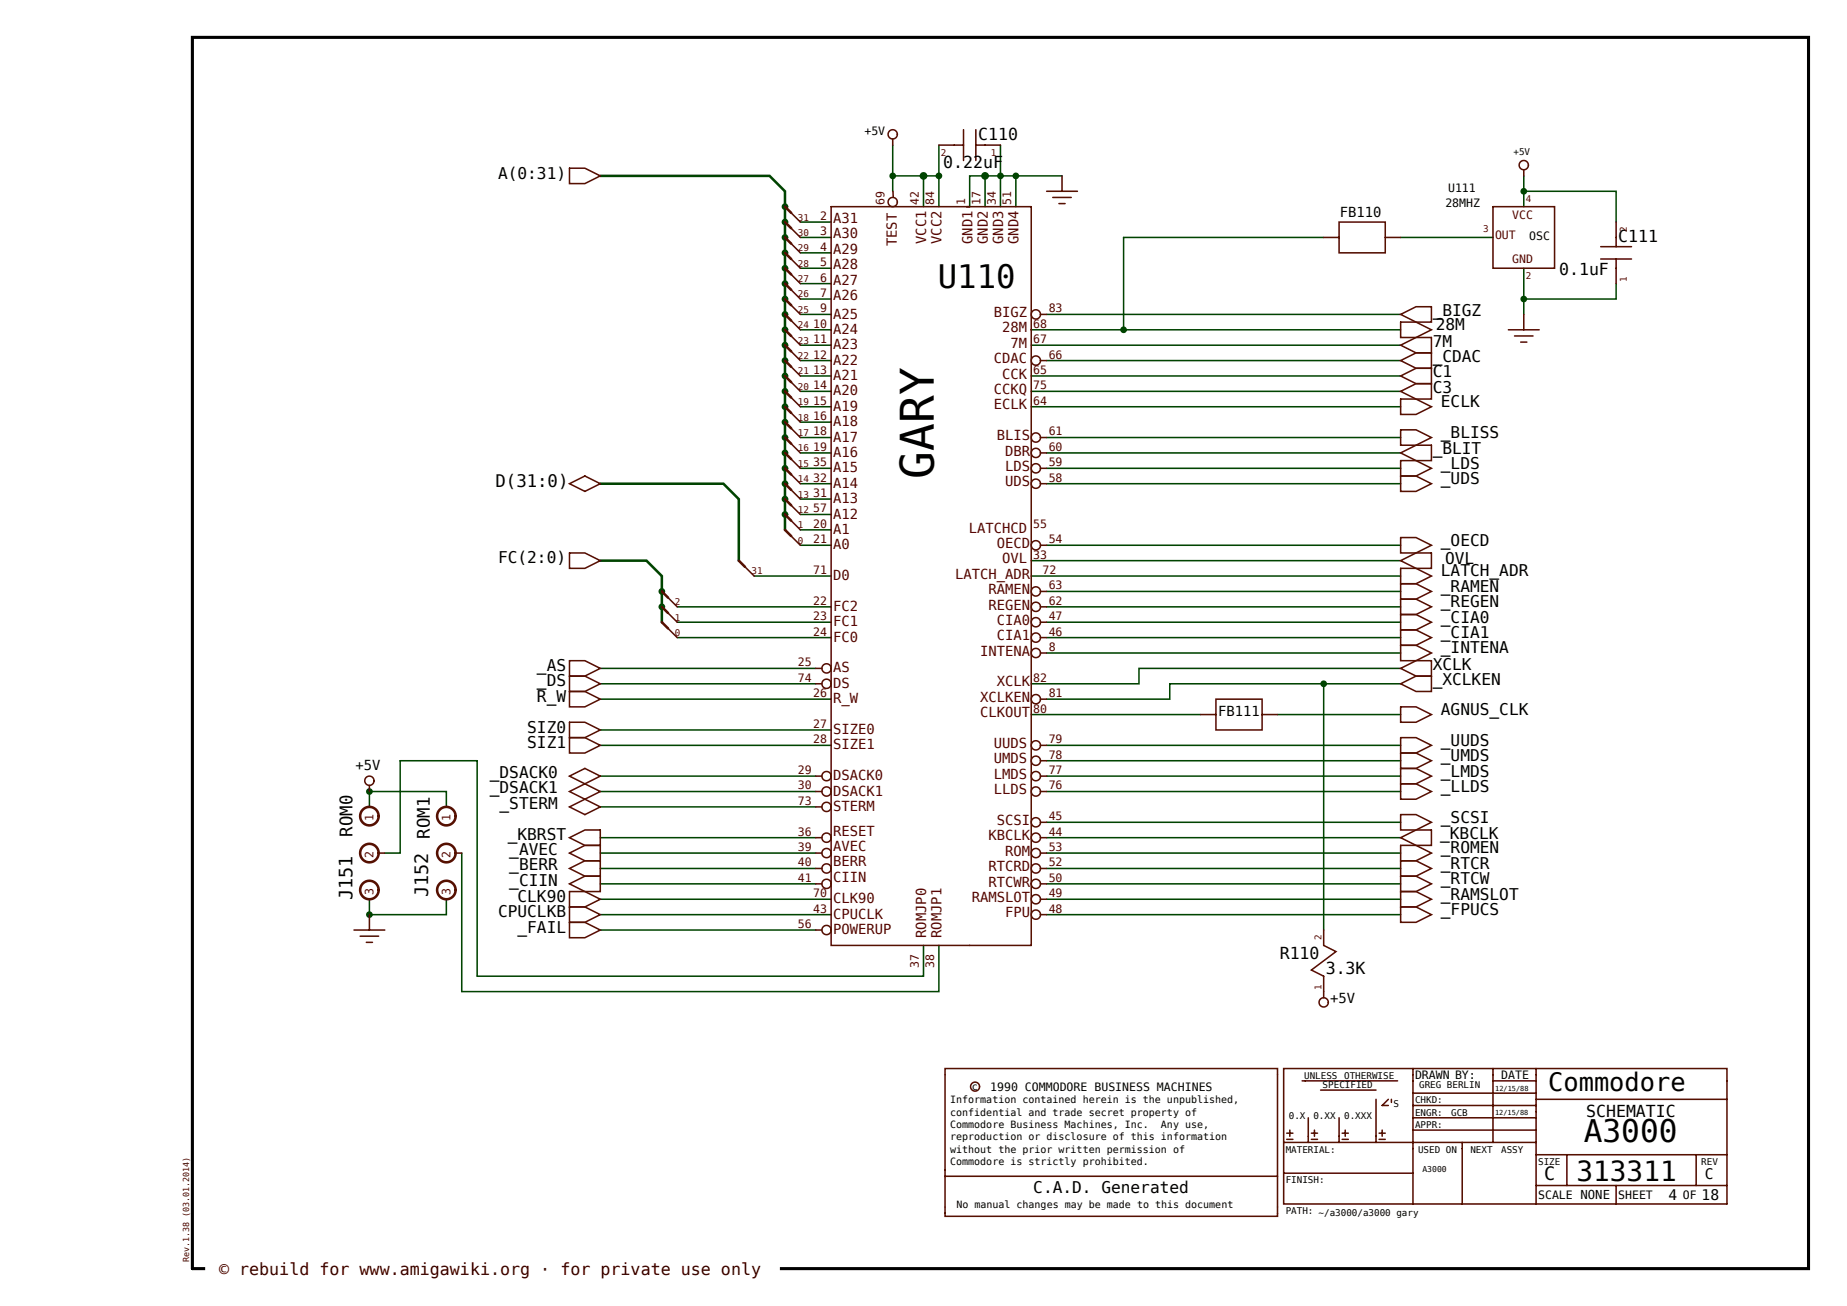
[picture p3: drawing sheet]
<svg xmlns="http://www.w3.org/2000/svg" width="420mm" height="297mm" viewBox="0 0 420 297" stroke-linecap="round" stroke-linejoin="round" font-family="sans-serif">
<defs><g id="words">
<text font-size="10.5" x="212.3" y="108.8" transform="rotate(-90 212.3 108.8)">GARY</text>
<text font-size="7.4" x="213.3" y="65.4">U110</text>
<text font-size="7.1" x="360.2" y="259.8">A3000</text>
<text font-size="6.3" x="358.5" y="268.5">313311</text>
<text font-size="5.8" x="352" y="248.1">Commodore</text>
<g font-size="4.2">
<text x="80.1" y="204.8" transform="rotate(-90 80.1 204.8)">J151</text>
<text x="97.3" y="204" transform="rotate(-90 97.3 204)">J152</text>
<text x="351.2" y="268.4">C</text>
</g>
<g font-size="3.9">
<text x="112.7" y="110.7">D(31:0)</text>
<text x="80.1" y="190.2" transform="rotate(-90 80.1 190.2)">ROM0</text>
<text x="97.8" y="190.7" transform="rotate(-90 97.8 190.7)">ROM1</text>
</g>
<g font-size="3.8">
<text x="222.5" y="31.8">C110</text>
<text x="214.5" y="38.1">0.22uF</text>
<text x="368" y="54.9">C111</text>
<text x="354.5" y="62.6">0.1uF</text>
<text x="291" y="218">R110</text>
<text x="301.5" y="221.5">3.3K</text>
<text x="360.7" y="254">SCHEMATIC</text>
</g>
<text font-size="3.8" fill="#300" x="49.8" y="290">© rebuild for www.amigawiki.org · for private use only</text>
<g font-size="3.7">
<text x="113.3" y="40.6">A(0:31)</text>
<text x="325.8" y="71.8">_BIGZ</text>
<text x="326.5" y="75.1">28M</text>
<text x="325.8" y="82.3">_CDAC</text>
<text x="325.8" y="78.8">7M</text>
<text x="325.8" y="85.8">C1</text>
<text x="325.8" y="89.3">C3</text>
<text x="327.7" y="92.6">ECLK</text>
<text x="327.7" y="99.6">_BLISS</text>
<text x="325.8" y="103.3">_BLIT</text>
<text x="327.7" y="106.6">_LDS</text>
<text x="327.7" y="110.1">_UDS</text>
<text x="327.7" y="124.1">_OECD</text>
<text x="113.3" y="128.1">FC(2:0)</text>
<text x="327.7" y="131.1">LATCH_ADR</text>
<text x="328.6" y="128.3">OVL</text>
<text x="327.7" y="134.6">_RAMEN</text>
<text x="327.7" y="138.1">_REGEN</text>
<text x="327.7" y="141.6">_CIA0</text>
<text x="327.7" y="145.1">_CIA1</text>
<text x="327.7" y="148.6">_INTENA</text>
<text x="122.1" y="152.6">_AS</text>
<text x="325.8" y="155.8">_XCLKEN</text>
<text x="325.8" y="152.3">XCLK</text>
<text x="122.1" y="159.6">R_W</text>
<text x="122.1" y="156.1">_DS</text>
<text x="119.9" y="166.6">SIZ0</text>
<text x="327.7" y="162.6">AGNUS_CLK</text>
<text x="119.9" y="170.1">SIZ1</text>
<text x="327.7" y="169.6">_UUDS</text>
<text x="327.7" y="173.1">_UMDS</text>
<text x="111.4" y="176.9">_DSACK0</text>
<text x="327.7" y="176.6">_LMDS</text>
<text x="111.4" y="180.4">_DSACK1</text>
<text x="113.6" y="183.9">_STERM</text>
<text x="327.7" y="180.1">_LLDS</text>
<text x="115.5" y="191.1">_KBRST</text>
<text x="327.5" y="190.8">_KBCLK</text>
<text x="327.7" y="187.1">_SCSI</text>
<text x="115.8" y="197.9">_BERR</text>
<text x="115.8" y="194.4">_AVEC</text>
<text x="327.7" y="194.1">_ROMEN</text>
<text x="327.7" y="197.6">_RTCR</text>
<text x="115.8" y="201.4">_CIIN</text>
<text x="327.7" y="201.1">_RTCW</text>
<text x="113.3" y="208.6">CPUCLKB</text>
<text x="117.7" y="205.1">CLK90</text>
<text x="327.7" y="204.6">_RAMSLOT</text>
<text x="327.7" y="208.1">_FPUCS</text>
<text x="117.7" y="212.1">_FAIL</text>
<text x="235" y="271.2">C.A.D. Generated</text>
</g>
<g font-size="3.3">
<text x="387.7" y="268">C</text>
<text x="379.4" y="272.9">4</text>
<text x="386.9" y="272.9">18</text>
</g>
<g font-size="3.2" fill="#500">
<text x="189.5" y="50.7">A31</text>
<text x="189.5" y="54.2">A30</text>
<text x="189.5" y="57.7">A29</text>
<text x="204" y="56" transform="rotate(-90 204 56)">TEST</text>
<text x="210.6" y="55.5" transform="rotate(-90 210.6 55.5)">VCC1</text>
<text x="214.1" y="55.5" transform="rotate(-90 214.1 55.5)">VCC2</text>
<text x="221.1" y="55.5" transform="rotate(-90 221.1 55.5)">GND1</text>
<text x="224.6" y="55.5" transform="rotate(-90 224.6 55.5)">GND2</text>
<text x="228.1" y="55.5" transform="rotate(-90 228.1 55.5)">GND3</text>
<text x="231.6" y="55.5" transform="rotate(-90 231.6 55.5)">GND4</text>
<text x="189.5" y="61.2">A28</text>
<text x="189.5" y="64.7">A27</text>
<text x="189.5" y="68.2">A26</text>
<text x="189.5" y="75.9">A24</text>
<text x="189.5" y="72.4">A25</text>
<text x="226" y="72.1">BIGZ</text>
<text x="227.9" y="75.6">28M</text>
<text x="189.5" y="79.4">A23</text>
<text x="189.5" y="82.9">A22</text>
<text x="226" y="82.6">CDAC</text>
<text x="229.8" y="79.1">7M</text>
<text x="189.5" y="89.9">A20</text>
<text x="189.5" y="86.4">A21</text>
<text x="226" y="89.6">CCKQ</text>
<text x="227.9" y="86.1">CCK</text>
<text x="189.5" y="93.4">A19</text>
<text x="226" y="93.1">ECLK</text>
<text x="189.5" y="100.4">A17</text>
<text x="189.5" y="96.9">A18</text>
<text x="226.7" y="100.1">BLIS</text>
<text x="189.5" y="103.9">A16</text>
<text x="189.5" y="107.4">A15</text>
<text x="228.6" y="107.1">LDS</text>
<text x="228.6" y="103.6">DBR</text>
<text x="189.5" y="110.9">A14</text>
<text x="228.6" y="110.6">UDS</text>
<text x="189.5" y="114.4">A13</text>
<text x="189.5" y="117.9">A12</text>
<text x="189.5" y="124.9">A0</text>
<text x="189.5" y="121.4">A1</text>
<text x="220.3" y="121.1">LATCHCD</text>
<text x="226.7" y="124.6">OECD</text>
<text x="189.5" y="131.9">D0</text>
<text x="217.2" y="131.6">LATCH_ADR</text>
<text x="227.9" y="128.1">OVL</text>
<text x="224.8" y="135.1">RAMEN</text>
<text x="189.5" y="142.4">FC1</text>
<text x="189.5" y="138.9">FC2</text>
<text x="224.8" y="138.6">REGEN</text>
<text x="226.7" y="142.1">CIA0</text>
<text x="189.5" y="145.9">FC0</text>
<text x="222.9" y="149.1">INTENA</text>
<text x="226.7" y="145.6">CIA1</text>
<text x="189.5" y="152.9">AS</text>
<text x="189.5" y="156.4">DS</text>
<text x="189.5" y="159.9">R_W</text>
<text x="222.9" y="159.6">XCLKEN</text>
<text x="226.7" y="156.1">XCLK</text>
<text x="189.5" y="166.9">SIZE0</text>
<text x="222.9" y="163.1">CLKOUT</text>
<text x="189.5" y="170.4">SIZE1</text>
<text x="226" y="173.6">UMDS</text>
<text x="226" y="170.1">UUDS</text>
<text x="189.5" y="177.4">DSACK0</text>
<text x="226" y="177.1">LMDS</text>
<text x="189.5" y="184.4">STERM</text>
<text x="189.5" y="180.9">DSACK1</text>
<text x="226" y="180.6">LLDS</text>
<text x="189.5" y="190">RESET</text>
<text x="224.8" y="191.1">KBCLK</text>
<text x="226.7" y="187.6">SCSI</text>
<text x="189.5" y="197">BERR</text>
<text x="189.5" y="193.5">AVEC</text>
<text x="228.6" y="194.6">ROM</text>
<text x="189.5" y="200.5">CIIN</text>
<text x="224.8" y="201.6">RTCWR</text>
<text x="224.8" y="198.1">RTCRD</text>
<text x="189.5" y="205.4">CLK90</text>
<text x="189.5" y="208.9">CPUCLK</text>
<text x="221" y="205.1">RAMSLOT</text>
<text x="228.6" y="208.6">FPU</text>
<text x="189.5" y="212.4">POWERUP</text>
<text x="210.6" y="213.3" transform="rotate(-90 210.6 213.3)">ROMJP0</text>
<text x="214.1" y="213.3" transform="rotate(-90 214.1 213.3)">ROMJP1</text>
</g>
<g font-size="3.2">
<text x="304.7" y="49.2">FB110</text>
<text x="277" y="162.8">FB111</text>
<text x="80.8" y="175.1">+5V</text>
<text x="302.5" y="228">+5V</text>
</g>
<g font-size="2.6">
<text x="196.6" y="30.7">+5V</text>
<text x="328.7" y="47">28MHZ</text>
<text x="329.3" y="43.7">U111</text>
<text x="347.7" y="54.5">OSC</text>
<text x="321.8" y="245.3">DRAWN BY:</text>
<text x="341.4" y="245.3">DATE</text>
<text x="225.2" y="248.1">1990 COMMODORE BUSINESS MACHINES</text>
<text x="349.8" y="272.6">SCALE NONE</text>
<text x="368" y="272.6">SHEET</text>
<text x="382.7" y="272.6">OF</text>
</g>
<g font-size="2.6" fill="#500">
<text x="201.1" y="46.6" transform="rotate(-90 201.1 46.6)">69</text>
<text x="208.9" y="46.5" transform="rotate(-90 208.9 46.5)">42</text>
<text x="212.4" y="46.5" transform="rotate(-90 212.4 46.5)">84</text>
<text x="219.4" y="46.5" transform="rotate(-90 219.4 46.5)">1</text>
<text x="222.9" y="46.5" transform="rotate(-90 222.9 46.5)">17</text>
<text x="226.4" y="46.5" transform="rotate(-90 226.4 46.5)">34</text>
<text x="229.9" y="46.5" transform="rotate(-90 229.9 46.5)">51</text>
<text x="186.5" y="53.5">3</text>
<text x="186.5" y="50">2</text>
<text x="343.9" y="49.8">VCC</text>
<text x="186.5" y="57">4</text>
<text x="340" y="54.3">OUT</text>
<text x="343.9" y="59.8">GND</text>
<text x="186.5" y="60.5">5</text>
<text x="186.5" y="64">6</text>
<text x="186.5" y="67.5">7</text>
<text x="186.5" y="71">9</text>
<text x="238.5" y="71">83</text>
<text x="184.9" y="74.5">10</text>
<text x="235" y="74.5">68</text>
<text x="184.9" y="78">11</text>
<text x="184.9" y="81.5">12</text>
<text x="235" y="78">67</text>
<text x="238.5" y="81.5">66</text>
<text x="184.9" y="88.5">14</text>
<text x="184.9" y="85">13</text>
<text x="235" y="85">65</text>
<text x="235" y="88.5">75</text>
<text x="184.9" y="92">15</text>
<text x="184.9" y="95.5">16</text>
<text x="235" y="92">64</text>
<text x="184.9" y="99">18</text>
<text x="238.5" y="99">61</text>
<text x="184.9" y="102.5">19</text>
<text x="184.9" y="106">35</text>
<text x="238.5" y="106">59</text>
<text x="238.5" y="102.5">60</text>
<text x="184.9" y="113">31</text>
<text x="184.9" y="109.5">32</text>
<text x="238.5" y="109.5">58</text>
<text x="184.9" y="116.5">57</text>
<text x="184.9" y="123.5">21</text>
<text x="184.9" y="120">20</text>
<text x="235" y="120">55</text>
<text x="238.5" y="123.5">54</text>
<text x="184.9" y="130.5">71</text>
<text x="235" y="127">33</text>
<text x="237.1" y="130.5">72</text>
<text x="184.9" y="137.5">22</text>
<text x="238.5" y="134">63</text>
<text x="238.5" y="137.5">62</text>
<text x="184.9" y="141">23</text>
<text x="238.5" y="141">47</text>
<text x="184.9" y="144.5">24</text>
<text x="238.5" y="144.5">46</text>
<text x="238.5" y="148">8</text>
<text x="181.4" y="155">74</text>
<text x="181.4" y="151.5">25</text>
<text x="235" y="155">82</text>
<text x="184.9" y="158.5">26</text>
<text x="238.5" y="158.5">81</text>
<text x="184.9" y="165.5">27</text>
<text x="235" y="162">80</text>
<text x="184.9" y="169">28</text>
<text x="238.5" y="172.5">78</text>
<text x="238.5" y="169">79</text>
<text x="181.4" y="179.5">30</text>
<text x="181.4" y="176">29</text>
<text x="238.5" y="179.5">76</text>
<text x="238.5" y="176">77</text>
<text x="181.4" y="183">73</text>
<text x="84.9" y="186.7" transform="rotate(-90 84.9 186.7)">1</text>
<text x="102.4" y="186.7" transform="rotate(-90 102.4 186.7)">1</text>
<text x="181.4" y="190">36</text>
<text x="238.5" y="190">44</text>
<text x="238.5" y="186.5">45</text>
<text x="84.9" y="195.1" transform="rotate(-90 84.9 195.1)">2</text>
<text x="102.4" y="195.1" transform="rotate(-90 102.4 195.1)">2</text>
<text x="181.4" y="197">40</text>
<text x="181.4" y="193.5">39</text>
<text x="238.5" y="197">52</text>
<text x="238.5" y="193.5">53</text>
<text x="84.9" y="203.5" transform="rotate(-90 84.9 203.5)">3</text>
<text x="102.4" y="203.5" transform="rotate(-90 102.4 203.5)">3</text>
<text x="181.4" y="200.5">41</text>
<text x="238.5" y="200.5">50</text>
<text x="184.9" y="204">70</text>
<text x="184.9" y="207.5">43</text>
<text x="238.5" y="207.5">48</text>
<text x="238.5" y="204">49</text>
<text x="181.4" y="211">56</text>
<text x="208.9" y="220.1" transform="rotate(-90 208.9 220.1)">37</text>
<text x="212.4" y="220.1" transform="rotate(-90 212.4 220.1)">38</text>
</g>
<g font-size="2.3">
<text x="216.1" y="250.9">Information contained herein is the unpublished,</text>
<text x="221" y="247.8">c</text>
<text x="216.1" y="253.7">confidential and trade secret property of</text>
<text x="216.1" y="256.5">Commodore Business Machines, Inc.</text>
<text x="264" y="256.5">Any use,</text>
<text x="216.1" y="259.3">reproduction or disclosure of this information</text>
<text x="216.1" y="262.1">without the prior written permission of</text>
<text x="216.1" y="264.9">Commodore is strictly prohibited.</text>
<text x="217.5" y="274.7">No manual changes may be made to this document</text>
</g>
<g font-size="2.1" fill="#500">
<text x="214" y="35.4">2</text>
<text x="225.3" y="35.4">1</text>
<text x="347" y="45.8">4</text>
<text x="181.4" y="53.6">30</text>
<text x="181.4" y="50.1">31</text>
<text x="337.3" y="52.8">3</text>
<text x="369.9" y="52.7" transform="rotate(-90 369.9 52.7)">2</text>
<text x="181.4" y="57.1">29</text>
<text x="181.4" y="64.1">27</text>
<text x="181.4" y="60.6">28</text>
<text x="347" y="63.4">2</text>
<text x="369.9" y="64" transform="rotate(-90 369.9 64)">1</text>
<text x="181.4" y="71.1">25</text>
<text x="181.4" y="67.6">26</text>
<text x="181.4" y="74.6">24</text>
<text x="181.4" y="81.6">22</text>
<text x="181.4" y="78.1">23</text>
<text x="181.4" y="88.6">20</text>
<text x="181.4" y="85.1">21</text>
<text x="181.4" y="95.6">18</text>
<text x="181.4" y="92.1">19</text>
<text x="181.4" y="99.1">17</text>
<text x="181.4" y="106.1">15</text>
<text x="181.4" y="102.6">16</text>
<text x="181.4" y="109.6">14</text>
<text x="181.4" y="113.1">13</text>
<text x="181.4" y="116.6">12</text>
<text x="181.4" y="123.6">0</text>
<text x="181.4" y="120.1">1</text>
<text x="170.9" y="130.6">31</text>
<text x="153.4" y="137.6">2</text>
<text x="153.4" y="141.1">1</text>
<text x="153.4" y="144.6">0</text>
<text x="300.5" y="213.7" transform="rotate(-90 300.5 213.7)">2</text>
<text x="300.5" y="225" transform="rotate(-90 300.5 225)">1</text>
</g>
<g font-size="2.1">
<text x="344.2" y="35.3">+5V</text>
<text x="296.6" y="245.3">UNLESS</text>
<text x="305.7" y="245.3">OTHERWISE</text>
<text x="300.8" y="247.4">SPECIFIED</text>
<text x="316.9" y="251.6">S</text>
<text x="321.8" y="250.9">CHKD:</text>
<text x="322.7" y="247.5">GREG BERLIN</text>
<text x="293.1" y="254.4">0.X</text>
<text x="298.7" y="254.4">0.XX</text>
<text x="305.7" y="254.4">0.XXX</text>
<text x="321.8" y="256.5">APPR:</text>
<text x="321.8" y="253.7">ENGR:</text>
<text x="330" y="253.8">GCB</text>
<text x="292.4" y="262.1">MATERIAL:</text>
<text x="322.5" y="262.1">USED ON</text>
<text x="334.4" y="262.1">NEXT</text>
<text x="341.4" y="262.1">ASSY</text>
<text x="292.4" y="269.1">FINISH:</text>
<text x="349.8" y="264.9">SIZE</text>
<text x="386.9" y="264.9">REV</text>
<text x="292.4" y="276.1">PATH: ~/a3000/a3000 gary</text>
</g>
<text font-size="1.9" fill="#300" x="43" y="287" transform="rotate(-90 43 287)">Rev.1.38 (03.01.2014)</text>
<text font-size="1.8" x="323.5" y="266.4">A3000</text>
<g font-size="1.6">
<text x="340" y="248">12/15/88</text>
<text x="340" y="253.5">12/15/88</text>
</g>
</g></defs>
<g fill="#fff" stroke="#fff" stroke-width=".23">
<path d="M43.7 8.5h367.6v280h-367.6z"/>
<path d="M46.8 286.1h130.4v4.5h-130.4z"/>
</g>
<path d="M43.7 8.5h367.6v280h-367.6z" fill="none" stroke="#000" stroke-width=".7"/>
<g fill="#040" stroke="#040" stroke-width=".35">
<circle cx="346.5" cy="43.5" r=".58"/>
<circle cx="346.5" cy="68" r=".58"/>
<circle cx="301" cy="155.5" r=".58"/>
<circle cx="178.5" cy="106.5" r=".58"/>
<circle cx="178.5" cy="103" r=".58"/>
<circle cx="178.5" cy="99.5" r=".58"/>
<circle cx="178.5" cy="96" r=".58"/>
<circle cx="178.5" cy="92.5" r=".58"/>
<circle cx="178.5" cy="89" r=".58"/>
<circle cx="178.5" cy="85.5" r=".58"/>
<circle cx="178.5" cy="82" r=".58"/>
<circle cx="178.5" cy="78.5" r=".58"/>
<circle cx="178.5" cy="75" r=".58"/>
<circle cx="178.5" cy="71.5" r=".58"/>
<circle cx="178.5" cy="68" r=".58"/>
<circle cx="178.5" cy="64.5" r=".58"/>
<circle cx="178.5" cy="61" r=".58"/>
<circle cx="178.5" cy="57.5" r=".58"/>
<circle cx="178.5" cy="54" r=".58"/>
<circle cx="178.5" cy="50.5" r=".58"/>
<circle cx="178.5" cy="47" r=".58"/>
<circle cx="203" cy="40" r=".58"/>
<circle cx="84" cy="180" r=".58"/>
<circle cx="227.5" cy="40" r=".58"/>
<circle cx="231" cy="40" r=".58"/>
<circle cx="178.5" cy="110" r=".58"/>
<circle cx="213.5" cy="40" r=".58"/>
<circle cx="150.5" cy="134.5" r=".58"/>
<circle cx="150.5" cy="138" r=".58"/>
<circle cx="178.5" cy="113.5" r=".58"/>
<circle cx="178.5" cy="117" r=".58"/>
<circle cx="255.5" cy="75" r=".58"/>
<circle cx="84" cy="208" r=".58"/>
</g>
<g fill="none" stroke="#040" stroke-width=".35">
<path d="M203 33v7M210 40v7M213.5 40h-10.5v3.5M213.5 33v14M224 40h-3.5v7M227.5 33v14M231 40v7M241.5 40h-17.5v7M346.5 40v7M182 54h7M182 57.5h7M182 50.5h7"/>
<path d="M301 54h-45.5v21h-21M318.5 54h21M346.5 43.5h21v7M182 75h7M182 78.5h7M182 68h7M182 71.5h7M182 61h7M182 64.5h7M234.5 78.5h84M238 71.5h80.5M255.5 75h63"/>
<path d="M346.5 61v10.5M367.5 64.5v3.5h-21M182 92.5h7M182 85.5h7M182 82h7M182 89h7M182 99.5h7M182 96h7M234.5 92.5h84M234.5 85.5h84M234.5 89h84M238 82h80.5"/>
<path d="M238 99.5h80.5M182 106.5h7M182 110h7M182 117h7M182 113.5h7M182 103h7M238 106.5h80.5M238 110h80.5M238 103h80.5M154 138h35M171.5 131h17.5M182 124h7"/>
<path d="M182 120.5h7M234.5 127.5h84M234.5 131h84M238 124h80.5M238 138h80.5M238 134.5h80.5M136.5 155.5h49M136.5 159h52.5M136.5 152h49M154 145h35M154 141.5h35M238 145h80.5"/>
<path d="M238 141.5h80.5M238 148.5h80.5M301 155.5v56M318.5 155.5h-52.5v3.5h-28M318.5 152h-59.5v3.5h-24.5M136.5 180h49M136.5 176.5h49M136.5 169.5h52.5M136.5 166h52.5M234.5 162.5h38.5M238 180h80.5M238 176.5h80.5"/>
<path d="M238 173h80.5M238 169.5h80.5M290.5 162.5h28M84 183.5v-3.5h17.5v3.5M87.5 194h3.5v-21h17.5v49h101.5v-7M105 194v31.5h108.5v-10.5M136.5 183.5h49M136.5 190.5h49M136.5 197.5h49M136.5 194h49M238 190.5h80.5M238 197.5h80.5"/>
<path d="M238 194h80.5M238 187h80.5M84 204.5v3.5h17.5v-3.5M136.5 204.5h52.5M136.5 211.5h49M136.5 208h52.5M136.5 201h49M238 204.5h80.5M238 208h80.5M238 201h80.5"/>
</g>
<path d="M136.5 40h38.5l3.5 3.5v77M136.5 110h28l3.5 3.5v14M136.5 127.5h10.5l3.5 3.5v10.5" fill="none" stroke="#040" stroke-width=".58"/>
<g fill="#040" stroke="#040" stroke-width=".58">
<circle cx="224" cy="40" r=".58"/>
<circle cx="210" cy="40" r=".58"/>
</g>
<g fill="none" stroke="#510" stroke-width=".35">
<path d="M129.5 38.2h3.5l3.5 1.8-3.5 1.7h-3.5zM203 31.6v1.4M213.5 33h5.6M219.1 29.5v7M221.9 33h5.6M221.9 29.5v7M241.5 40v3.5M346.5 38.6v1.4M179.9 58.9l2.1 2.1M179.9 55.4l2.1 2.1M179.9 51.9l2.1 2.1M179.9 48.4l2.1 2.1"/>
<path d="M189 47h45.5v168h-45.5zM203.1 43.5v1.3M238 43.5h7M239.4 44.9h4.2M240.8 46.3h1.4M301 54h3.5v-3.5h10.5v7h-10.5v-3.5M315 54h3.5M339.5 47h14v14h-14zM364 58.9h7M364 56.1h7M367.5 50.5v5.6M367.5 58.9v5.6"/>
<path d="M179.9 79.9l2.1 2.1M179.9 76.4l2.1 2.1M179.9 72.9l2.1 2.1M179.9 69.4l2.1 2.1M179.9 65.9l2.1 2.1M179.9 62.4l2.1 2.1M236.6 71.5h1.4M318.5 73.2h3.5l3.5 1.8-3.5 1.7h-3.5zM318.5 78.5l3.5-1.8h3.5v3.5h-3.5zM318.5 71.5l3.5-1.8h3.5v3.5h-3.5zM343 75h7M344.4 76.4h4.2"/>
<path d="M345.8 77.8h1.4M346.5 71.5v3.5M179.9 97.4l2.1 2.1M179.9 93.9l2.1 2.1M179.9 90.4l2.1 2.1M179.9 86.9l2.1 2.1M179.9 83.4l2.1 2.1M236.6 99.5h1.4M236.6 82h1.4M318.5 90.7h3.5l3.5 1.8-3.5 1.7h-3.5zM318.5 85.5l3.5-1.8h3.5v3.5h-3.5zM318.5 82l3.5-1.8h3.5v3.5h-3.5z"/>
<path d="M318.5 97.7h3.5l3.5 1.8-3.5 1.7h-3.5zM318.5 89l3.5-1.8h3.5v3.5h-3.5zM129.5 110l3.5-1.8 3.5 1.8-3.5 1.7zM179.9 107.9l2.1 2.1M179.9 104.4l2.1 2.1M179.9 100.9l2.1 2.1M179.9 114.9l2.1 2.1M179.9 111.4l2.1 2.1M179.9 118.4l2.1 2.1M236.6 103h1.4M236.6 110h1.4M236.6 106.5h1.4"/>
<path d="M318.5 103l3.5-1.8h3.5v3.5h-3.5zM318.5 104.7h3.5l3.5 1.8-3.5 1.7h-3.5zM318.5 108.2h3.5l3.5 1.8-3.5 1.7h-3.5zM129.5 125.7h3.5l3.5 1.8-3.5 1.7h-3.5zM151.9 139.4l2.1 2.1M151.9 135.9l2.1 2.1M169.4 128.9l2.1 2.1M179.9 121.9l2.1 2.1M236.6 138h1.4M236.6 134.5h1.4M236.6 124h1.4M318.5 122.2h3.5l3.5 1.8-3.5 1.7h-3.5z"/>
<path d="M318.5 127.5l3.5-1.8h3.5v3.5h-3.5zM318.5 132.7h3.5l3.5 1.8-3.5 1.7h-3.5zM318.5 136.2h3.5l3.5 1.8-3.5 1.7h-3.5zM318.5 139.7h3.5l3.5 1.8-3.5 1.7h-3.5zM318.5 129.2h3.5l3.5 1.8-3.5 1.7h-3.5zM129.5 157.2h3.5l3.5 1.8-3.5 1.7h-3.5zM129.5 153.7h3.5l3.5 1.8-3.5 1.7h-3.5zM129.5 150.2h3.5l3.5 1.8-3.5 1.7h-3.5zM151.9 142.9l2.1 2.1M185.5 152h1.4M185.5 155.5h1.4M236.6 141.5h1.4"/>
<path d="M236.6 145h1.4M236.6 159h1.4M236.6 148.5h1.4M318.5 143.2h3.5l3.5 1.8-3.5 1.7h-3.5zM318.5 155.5l3.5-1.8h3.5v3.5h-3.5zM318.5 152l3.5-1.8h3.5v3.5h-3.5zM318.5 146.7h3.5l3.5 1.8-3.5 1.7h-3.5zM84 178.6v1.4M129.5 176.5l3.5-1.8 3.5 1.8-3.5 1.7zM129.5 167.7h3.5l3.5 1.8-3.5 1.7h-3.5zM129.5 164.2h3.5l3.5 1.8-3.5 1.7h-3.5zM133 178.2l-3.5 1.8 3.5 1.7"/>
<path d="M133 178.2l3.5 1.8-3.5 1.7M185.5 176.5h1.4M185.5 180h1.4M236.6 176.5h1.4M236.6 180h1.4M236.6 169.5h1.4M236.6 173h1.4M273 162.5h3.5M287 162.5v3.5h-10.5v-7h10.5v3.5h3.5M318.5 167.7h3.5l3.5 1.8-3.5 1.7h-3.5zM318.5 171.2h3.5l3.5 1.8-3.5 1.7h-3.5zM318.5 174.7h3.5l3.5 1.8-3.5 1.7h-3.5z"/>
<path d="M318.5 178.2h3.5l3.5 1.8-3.5 1.7h-3.5zM318.5 160.7h3.5l3.5 1.8-3.5 1.7h-3.5zM86.1 194h1.4M103.6 194h1.4M129.5 190.5l3.5-1.8h3.5v3.5h-3.5zM129.5 197.5l3.5-1.8h3.5v3.5h-3.5zM129.5 194l3.5-1.8h3.5v3.5h-3.5zM129.5 183.5l3.5-1.8 3.5 1.8-3.5 1.7zM185.5 194h1.4M185.5 197.5h1.4M185.5 190.5h1.4M185.5 183.5h1.4"/>
<path d="M236.6 194h1.4M236.6 197.5h1.4M236.6 187h1.4M236.6 190.5h1.4M318.5 190.5l3.5-1.8h3.5v3.5h-3.5zM318.5 185.2h3.5l3.5 1.8-3.5 1.7h-3.5zM318.5 192.2h3.5l3.5 1.8-3.5 1.7h-3.5zM318.5 195.7h3.5l3.5 1.8-3.5 1.7h-3.5zM318.5 199.2h3.5l3.5 1.8-3.5 1.7h-3.5zM80.5 211.5h7M81.9 212.9h4.2M83.3 214.3h1.4"/>
<path d="M84 208v3.5M129.5 202.7h3.5l3.5 1.8-3.5 1.7h-3.5zM129.5 209.7h3.5l3.5 1.8-3.5 1.7h-3.5zM129.5 206.2h3.5l3.5 1.8-3.5 1.7h-3.5zM129.5 201l3.5-1.8h3.5v3.5h-3.5zM185.5 201h1.4M185.5 211.5h1.4M236.6 201h1.4M236.6 204.5h1.4M236.6 208h1.4M301 211.5v3.5l2.8 1.4-5.6 4.2 2.8 1.4v4.9M318.5 202.7h3.5l3.5 1.8-3.5 1.7h-3.5z"/>
<path d="M318.5 206.2h3.5l3.5 1.8-3.5 1.7h-3.5zM291.9 243h100.8v30.8h-100.8zM291.9 259.8h57.4M292.6 259.1h1.4M292.6 257.7h1.4M293.3 257v1.4M296.1 245.8h21.7M297.5 254.2v5.6M298.2 259.1h1.4M298.2 257.7h1.4M298.9 257v1.4M300.3 247.9h12.6"/>
<path d="M304.5 254.2v5.6M305.2 259.1h1.4M305.2 257.7h1.4M305.9 257v1.4M312.9 250v9.8M313.6 259.1h1.4M313.6 257.7h1.4M314.3 257v1.4M315.7 250l-1.4 1.4h1.4M316.4 250v.7M321.3 243v30.8M321.3 257h28"/>
<path d="M321.3 254.2h28M321.3 251.4h28M321.3 248.6h28M332.5 259.8v14M339.5 243v16.8M339.5 245.8h9.8M349.3 243v30.8M349.3 250h43.4M214.9 267.5v9.1h75.6v-33.6h-75.6v24.5h75.6M291.9 266.8h29.4M349.3 269.6h43.4M349.3 262.6h43.4"/>
<path d="M356.3 262.6v7M367.5 269.6v4.2M385.7 262.6v7"/>
<circle cx="203" cy="30.5" r="1.05"/>
<circle cx="346.5" cy="37.5" r="1.05"/>
<circle cx="203" cy="45.9" r="1.05"/>
<circle cx="235.5" cy="71.5" r="1.05"/>
<circle cx="235.5" cy="82" r="1.05"/>
<circle cx="235.5" cy="99.5" r="1.05"/>
<circle cx="235.5" cy="103" r="1.05"/>
<circle cx="235.5" cy="110" r="1.05"/>
<circle cx="235.5" cy="106.5" r="1.05"/>
<circle cx="235.5" cy="124" r="1.05"/>
<circle cx="235.5" cy="134.5" r="1.05"/>
<circle cx="235.5" cy="138" r="1.05"/>
<circle cx="187.9" cy="155.5" r="1.05"/>
<circle cx="187.9" cy="152" r="1.05"/>
<circle cx="235.5" cy="159" r="1.05"/>
<circle cx="235.5" cy="141.5" r="1.05"/>
<circle cx="235.5" cy="145" r="1.05"/>
<circle cx="235.5" cy="148.5" r="1.05"/>
<circle cx="84" cy="177.5" r="1.05"/>
<circle cx="187.9" cy="180" r="1.05"/>
<circle cx="187.9" cy="176.5" r="1.05"/>
<circle cx="235.5" cy="180" r="1.05"/>
<circle cx="235.5" cy="176.5" r="1.05"/>
<circle cx="235.5" cy="169.5" r="1.05"/>
<circle cx="235.5" cy="173" r="1.05"/>
<circle cx="187.9" cy="194" r="1.05"/>
<circle cx="187.9" cy="197.5" r="1.05"/>
<circle cx="187.9" cy="183.5" r="1.05"/>
<circle cx="187.9" cy="190.5" r="1.05"/>
<circle cx="235.5" cy="197.5" r="1.05"/>
<circle cx="235.5" cy="187" r="1.05"/>
<circle cx="235.5" cy="194" r="1.05"/>
<circle cx="235.5" cy="190.5" r="1.05"/>
<circle cx="187.9" cy="211.5" r="1.05"/>
<circle cx="187.9" cy="201" r="1.05"/>
<circle cx="235.5" cy="201" r="1.05"/>
<circle cx="235.5" cy="208" r="1.05"/>
<circle cx="235.5" cy="204.5" r="1.05"/>
<circle cx="301" cy="227.9" r="1.05"/>
<circle cx="221.7" cy="247.1" r="1.02"/>
</g>
<g fill="none" stroke="#510" stroke-width=".58">
<path d="M178.5 57.5l1.4 1.4M178.5 54l1.4 1.4M178.5 50.5l1.4 1.4M178.5 47l1.4 1.4M178.5 78.5l1.4 1.4M178.5 75l1.4 1.4M178.5 71.5l1.4 1.4M178.5 68l1.4 1.4M178.5 64.5l1.4 1.4M178.5 61l1.4 1.4M178.5 99.5l1.4 1.4M178.5 96l1.4 1.4"/>
<path d="M178.5 92.5l1.4 1.4M178.5 89l1.4 1.4M178.5 85.5l1.4 1.4M178.5 82l1.4 1.4M178.5 106.5l1.4 1.4M178.5 103l1.4 1.4M178.5 113.5l1.4 1.4M178.5 110l1.4 1.4M178.5 117l1.4 1.4M150.5 138l1.4 1.4M150.5 134.5l1.4 1.4M168 127.5l1.4 1.4"/>
<path d="M178.5 120.5l1.4 1.4M150.5 141.5l1.4 1.4"/>
<circle cx="84" cy="194" r="2.1"/>
<circle cx="84" cy="185.6" r="2.1"/>
<circle cx="101.5" cy="194" r="2.1"/>
<circle cx="101.5" cy="185.6" r="2.1"/>
<circle cx="84" cy="202.4" r="2.1"/>
<circle cx="101.5" cy="202.4" r="2.1"/>
</g>
<use href="#words"/>
</svg>
